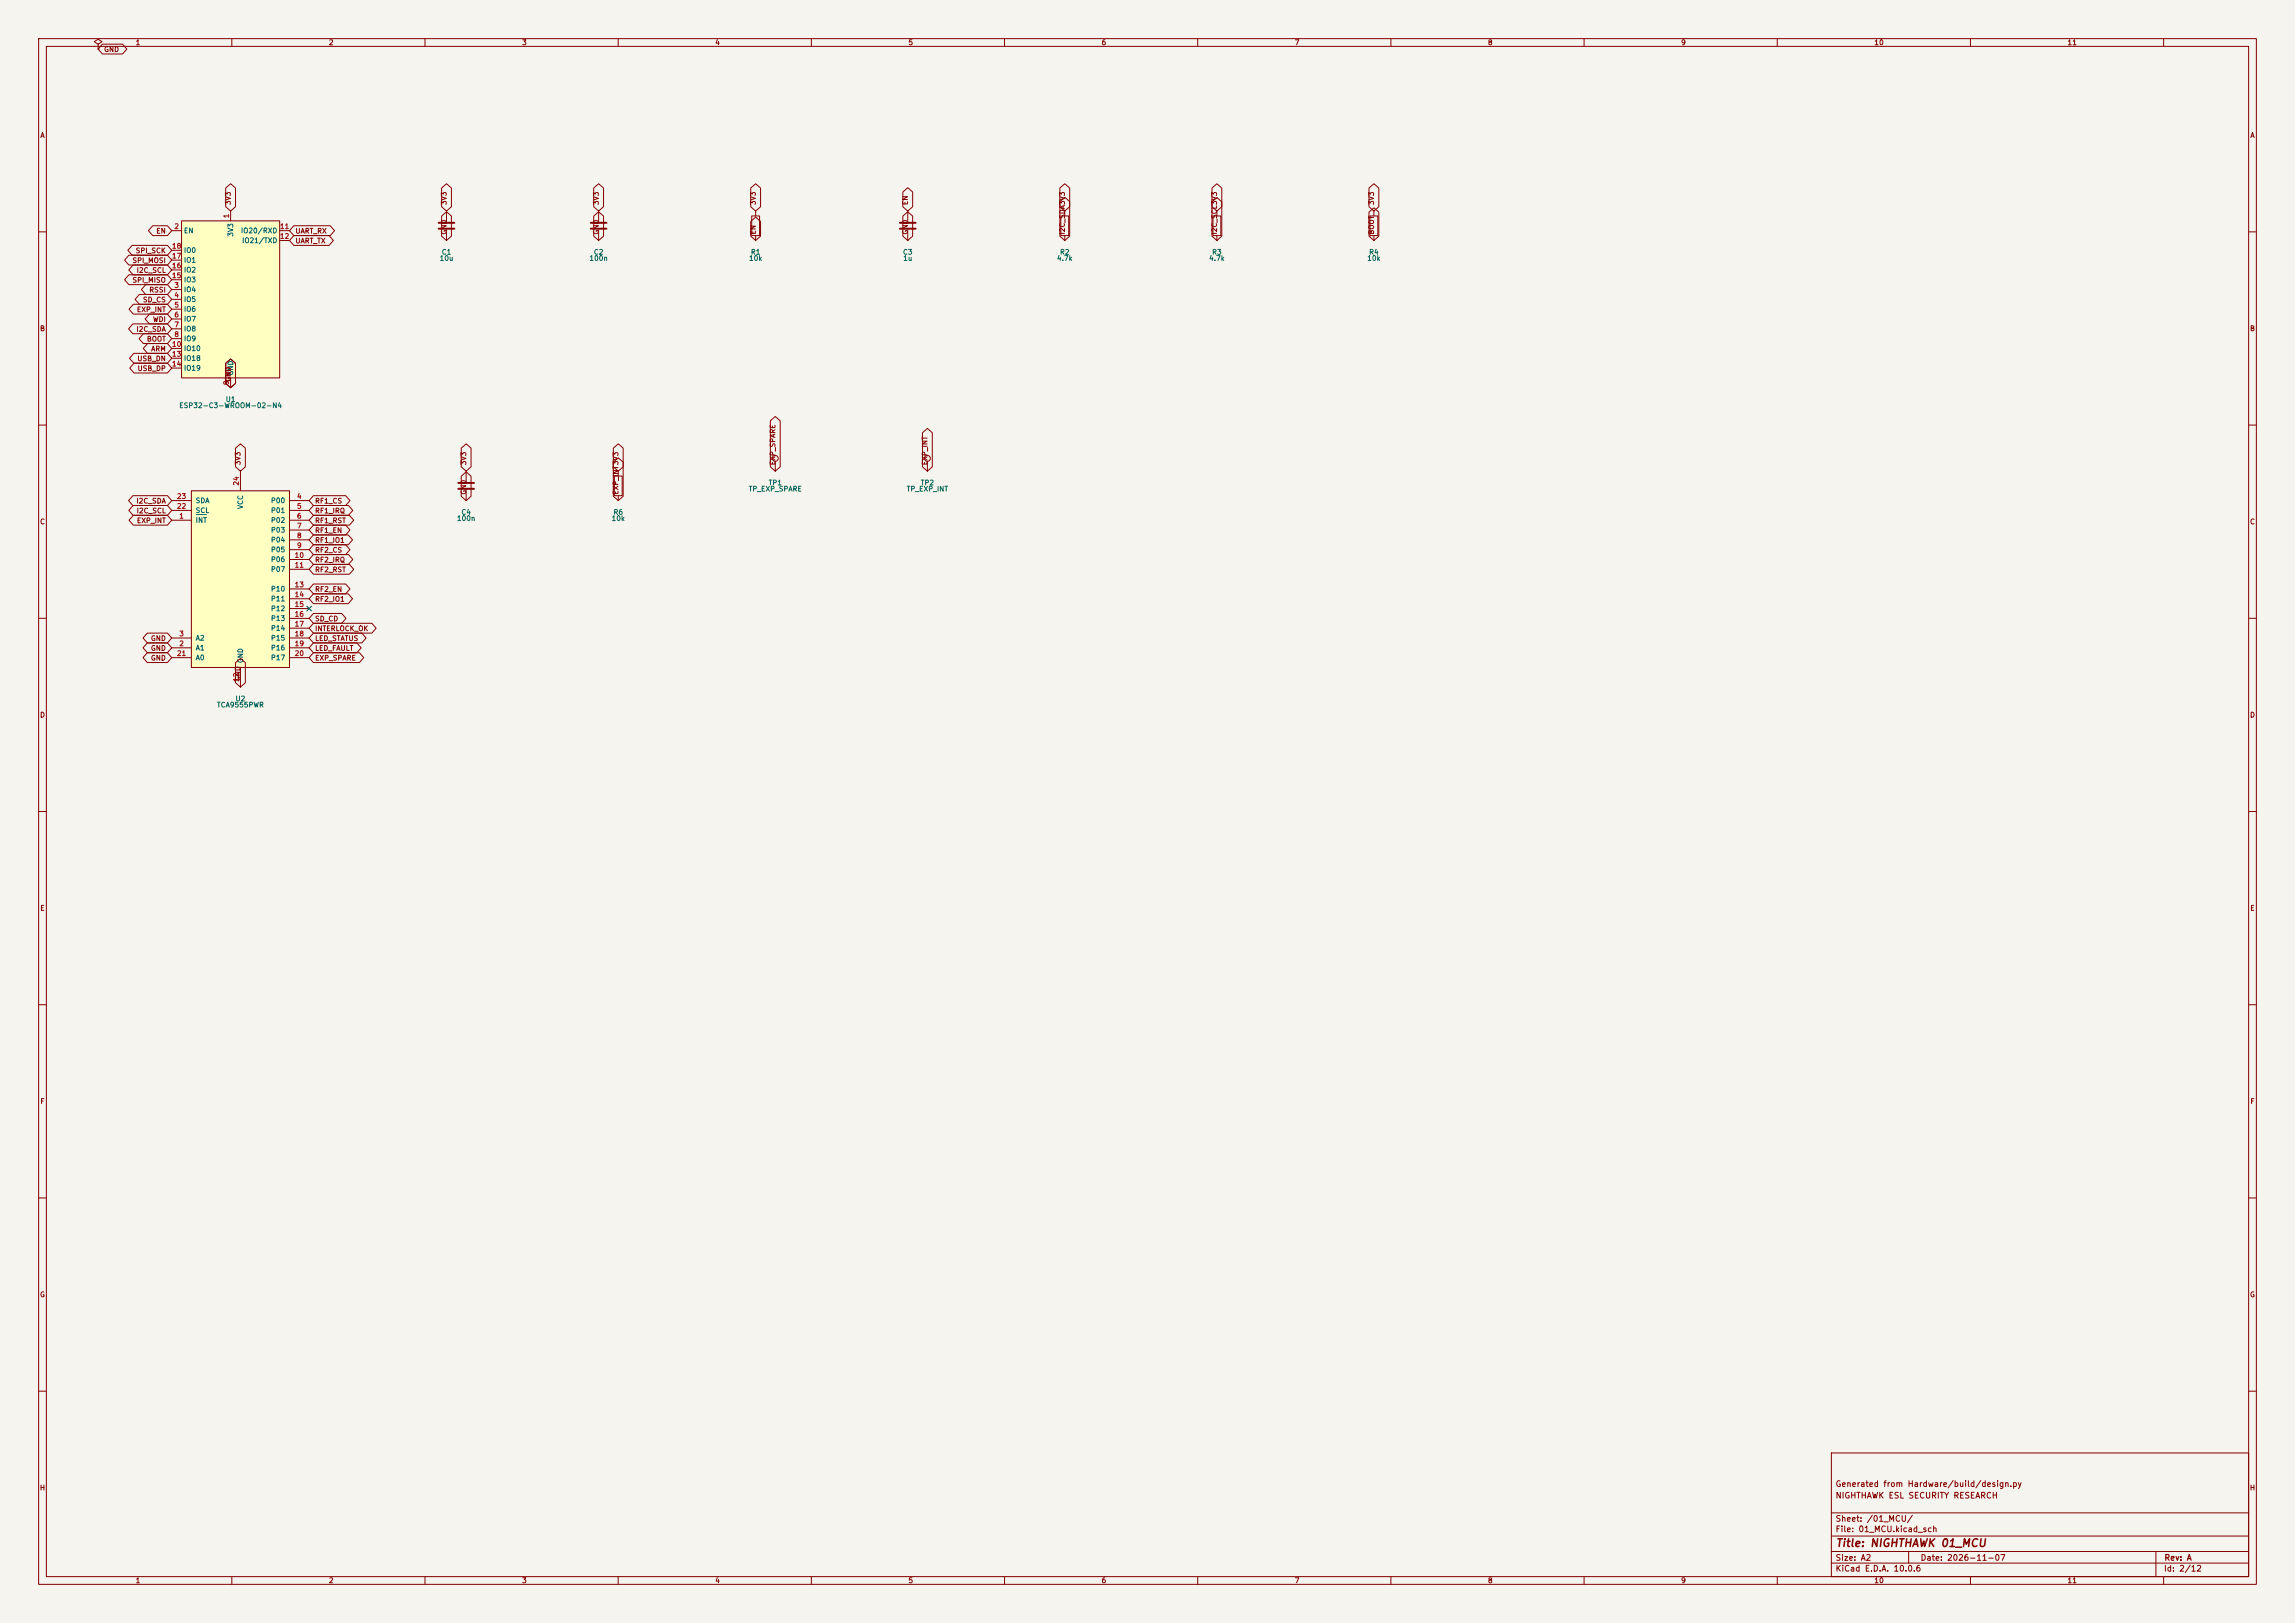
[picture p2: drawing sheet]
<svg xmlns="http://www.w3.org/2000/svg" width="594mm" height="420mm" viewBox="0 0 594 420" stroke-linecap="round" stroke-linejoin="round" font-family="sans-serif">
<defs><g id="words">
<text font-size="2" fill="#840000" x="475" y="400.8">Title: NIGHTHAWK 01_MCU</text>
<g font-size="1.5" fill="#840000">
<text x="475" y="388.1">NIGHTHAWK ESL SECURITY RESEARCH</text>
<text x="475" y="385.1">Generated from Hardware/build/design.py</text>
<text x="475" y="394.1">Sheet: /01_MCU/</text>
<text x="475" y="396.8">File: 01_MCU.kicad_sch</text>
<text x="475" y="407">KiCad E.D.A. 10.0.6</text>
<text x="475" y="404.2">Size: A2</text>
<text x="497" y="404.2">Date: 2026-11-07</text>
<text x="560" y="407">Id: 2/12</text>
<text x="560.1" y="404.2">Rev: A</text>
</g>
<g font-size="1.3" fill="#840000">
<text x="35" y="12">1</text>
<text x="85" y="12">2</text>
<text x="135" y="12">3</text>
<text x="185" y="12">4</text>
<text x="235" y="12">5</text>
<text x="285" y="12">6</text>
<text x="335" y="12">7</text>
<text x="385" y="12">8</text>
<text x="435" y="12">9</text>
<text x="485" y="12">10</text>
<text x="535" y="12">11</text>
<text x="26.8" y="13.8">GND</text>
<text x="10.3" y="36">A</text>
<text x="582.3" y="36">A</text>
<text x="60" y="53.2" transform="rotate(-90 60 53.2)">3V3</text>
<text x="115.9" y="53.2" transform="rotate(-90 115.9 53.2)">3V3</text>
<text x="155.3" y="53.2" transform="rotate(-90 155.3 53.2)">3V3</text>
<text x="195.9" y="53.2" transform="rotate(-90 195.9 53.2)">3V3</text>
<text x="235.3" y="53.2" transform="rotate(-90 235.3 53.2)">EN</text>
<text x="355.9" y="53.2" transform="rotate(-90 355.9 53.2)">3V3</text>
<text x="35" y="65.8">SPI_SCK</text>
<text x="40.3" y="60.7">EN</text>
<text x="76.3" y="60.7">UART_RX</text>
<text x="76.3" y="63.3">UART_TX</text>
<text x="115.9" y="60.8" transform="rotate(-90 115.9 60.8)">GND</text>
<text x="155.3" y="60.8" transform="rotate(-90 155.3 60.8)">GND</text>
<text x="195.9" y="60.8" transform="rotate(-90 195.9 60.8)">EN</text>
<text x="235.3" y="60.8" transform="rotate(-90 235.3 60.8)">GND</text>
<text x="275.9" y="60.8" transform="rotate(-90 275.9 60.8)">I2C_SDA3V3</text>
<text x="315.3" y="60.8" transform="rotate(-90 315.3 60.8)">I2C_SCL3V3</text>
<text x="355.9" y="60.8" transform="rotate(-90 355.9 60.8)">BOOT</text>
<text x="34.1" y="68.4">SPI_MOSI</text>
<text x="35.2" y="70.9">I2C_SCL</text>
<text x="34.1" y="73.4">SPI_MISO</text>
<text x="38.5" y="76">RSSI</text>
<text x="35.3" y="81.1">EXP_INT</text>
<text x="36.9" y="78.5">SD_CS</text>
<text x="39.5" y="83.6">WDI</text>
<text x="10.2" y="86">B</text>
<text x="35.2" y="86.1">I2C_SDA</text>
<text x="37.9" y="88.7">BOOT</text>
<text x="582.2" y="86">B</text>
<text x="35.4" y="93.8">USB_DN</text>
<text x="39" y="91.2">ARM</text>
<text x="35.5" y="96.3">USB_DP</text>
<text x="60" y="98.9" transform="rotate(-90 60 98.9)">GND</text>
<text x="62.5" y="120.5" transform="rotate(-90 62.5 120.5)">3V3</text>
<text x="121" y="120.5" transform="rotate(-90 121 120.5)">3V3</text>
<text x="201" y="120.5" transform="rotate(-90 201 120.5)">EXP_SPARE</text>
<text x="240.3" y="120.5" transform="rotate(-90 240.3 120.5)">EXP_INT</text>
<text x="35.2" y="130.6">I2C_SDA</text>
<text x="81.4" y="130.6">RF1_CS</text>
<text x="121" y="128.1" transform="rotate(-90 121 128.1)">GND</text>
<text x="160.3" y="128.1" transform="rotate(-90 160.3 128.1)">EXP_INT3V3</text>
<text x="10.2" y="136">C</text>
<text x="35.2" y="133.1">I2C_SCL</text>
<text x="35.3" y="135.7">EXP_INT</text>
<text x="81.4" y="133.1">RF1_IRQ</text>
<text x="81.4" y="135.7">RF1_RST</text>
<text x="582.2" y="136">C</text>
<text x="81.4" y="138.2">RF1_EN</text>
<text x="81.4" y="140.8">RF1_IO1</text>
<text x="81.4" y="143.3">RF2_CS</text>
<text x="81.4" y="145.8">RF2_IRQ</text>
<text x="81.4" y="148.4">RF2_RST</text>
<text x="81.4" y="153.5">RF2_EN</text>
<text x="81.4" y="156">RF2_IO1</text>
<text x="81.4" y="161.1">SD_CD</text>
<text x="38.9" y="166.2">GND</text>
<text x="81.4" y="163.6">INTERLOCK_OK</text>
<text x="81.4" y="166.2">LED_STATUS</text>
<text x="38.9" y="168.7">GND</text>
<text x="38.9" y="171.2">GND</text>
<text x="81.4" y="168.7">LED_FAULT</text>
<text x="81.4" y="171.2">EXP_SPARE</text>
<text x="62.5" y="176.4" transform="rotate(-90 62.5 176.4)">GND</text>
<text x="10.2" y="186">D</text>
<text x="582.2" y="186">D</text>
<text x="10.3" y="236">E</text>
<text x="582.3" y="236">E</text>
<text x="10.3" y="286">F</text>
<text x="582.3" y="286">F</text>
<text x="10.2" y="336">G</text>
<text x="582.2" y="336">G</text>
<text x="10.2" y="386">H</text>
<text x="582.2" y="386">H</text>
<text x="35" y="410">1</text>
<text x="85" y="410">2</text>
<text x="135" y="410">3</text>
<text x="185" y="410">4</text>
<text x="235" y="410">5</text>
<text x="285" y="410">6</text>
<text x="335" y="410">7</text>
<text x="385" y="410">8</text>
<text x="435" y="410">9</text>
<text x="485" y="410">10</text>
<text x="535" y="410">11</text>
</g>
<g font-size="1.3" fill="#a90000">
<text x="45" y="59.6">2</text>
<text x="59.6" y="56.6" transform="rotate(-90 59.6 56.6)">1</text>
<text x="72.3" y="59.6">11</text>
<text x="44.4" y="64.6">18</text>
<text x="72.3" y="62.1">12</text>
<text x="44.4" y="69.7">16</text>
<text x="44.4" y="67.2">17</text>
<text x="44.4" y="72.3">15</text>
<text x="45" y="74.8">3</text>
<text x="45" y="77.3">4</text>
<text x="45" y="79.9">5</text>
<text x="45" y="82.4">6</text>
<text x="45" y="85">7</text>
<text x="45" y="87.5">8</text>
<text x="44.4" y="90">10</text>
<text x="44.4" y="92.6">13</text>
<text x="44.4" y="95.1">14</text>
<text x="59.6" y="99.8" transform="rotate(-90 59.6 99.8)">9</text>
<text x="62.1" y="125.8" transform="rotate(-90 62.1 125.8)">24</text>
<text x="45.7" y="131.9">22</text>
<text x="45.7" y="129.4">23</text>
<text x="76.7" y="129.4">4</text>
<text x="76.7" y="131.9">5</text>
<text x="46.3" y="134.5">1</text>
<text x="76.7" y="134.5">6</text>
<text x="76.7" y="137">7</text>
<text x="76.7" y="139.6">8</text>
<text x="76.7" y="142.1">9</text>
<text x="76.1" y="144.6">10</text>
<text x="76.1" y="147.2">11</text>
<text x="76.1" y="152.3">13</text>
<text x="76.1" y="154.8">14</text>
<text x="76.1" y="157.3">15</text>
<text x="76.1" y="159.9">16</text>
<text x="46.3" y="167.5">2</text>
<text x="46.3" y="165">3</text>
<text x="76.1" y="162.4">17</text>
<text x="76.1" y="165">18</text>
<text x="76.1" y="167.5">19</text>
<text x="45.7" y="170">21</text>
<text x="76.1" y="170">20</text>
<text x="62.1" y="176.6" transform="rotate(-90 62.1 176.6)">12</text>
</g>
<g font-size="1.3" fill="#006464">
<text x="47.5" y="60.7">EN</text>
<text x="47.5" y="65.7">IO0</text>
<text x="60.7" y="61.4" transform="rotate(-90 60.7 61.4)">3V3</text>
<text x="62.2" y="60.7">IO20/RXD</text>
<text x="62.5" y="63.2">IO21/TXD</text>
<text x="47.5" y="70.8">IO2</text>
<text x="47.5" y="68.3">IO1</text>
<text x="113.7" y="67.8">10u</text>
<text x="114.2" y="66.2">C1</text>
<text x="152.4" y="67.8">100n</text>
<text x="153.6" y="66.2">C2</text>
<text x="193.7" y="67.8">10k</text>
<text x="194.2" y="66.2">R1</text>
<text x="233.6" y="66.2">C3</text>
<text x="233.6" y="67.8">1u</text>
<text x="273.4" y="67.8">4.7k</text>
<text x="274.2" y="66.2">R2</text>
<text x="312.8" y="67.8">4.7k</text>
<text x="313.6" y="66.2">R3</text>
<text x="353.7" y="67.8">10k</text>
<text x="354.2" y="66.2">R4</text>
<text x="47.5" y="75.9">IO4</text>
<text x="47.5" y="73.4">IO3</text>
<text x="47.5" y="78.4">IO5</text>
<text x="47.5" y="81">IO6</text>
<text x="47.5" y="83.5">IO7</text>
<text x="47.5" y="86.1">IO8</text>
<text x="47.5" y="88.6">IO9</text>
<text x="47.5" y="91.1">IO10</text>
<text x="47.5" y="93.7">IO18</text>
<text x="47.5" y="96.2">IO19</text>
<text x="60.7" y="97.3" transform="rotate(-90 60.7 97.3)">GND</text>
<text x="46.3" y="105.9">ESP32-C3-WROOM-02-N4</text>
<text x="58.3" y="104.3">U1</text>
<text x="198.8" y="125.9">TP1</text>
<text x="238.2" y="125.9">TP2</text>
<text x="50.5" y="130.5">SDA</text>
<text x="63.2" y="131.9" transform="rotate(-90 63.2 131.9)">VCC</text>
<text x="70" y="130.5">P00</text>
<text x="193.6" y="127.5">TP_EXP_SPARE</text>
<text x="234.6" y="127.5">TP_EXP_INT</text>
<text x="50.5" y="135.6">INT</text>
<text x="50.5" y="133">SCL</text>
<text x="70" y="133">P01</text>
<text x="70" y="135.6">P02</text>
<text x="118.1" y="135.1">100n</text>
<text x="119.3" y="133.5">C4</text>
<text x="158.2" y="135.1">10k</text>
<text x="158.7" y="133.5">R6</text>
<text x="70" y="138.1">P03</text>
<text x="70" y="140.7">P04</text>
<text x="70" y="143.2">P05</text>
<text x="70" y="145.7">P06</text>
<text x="70" y="148.3">P07</text>
<text x="70" y="153.4">P10</text>
<text x="70" y="155.9">P11</text>
<text x="70" y="158.4">P12</text>
<text x="70" y="161">P13</text>
<text x="50.5" y="166.1">A2</text>
<text x="70" y="163.5">P14</text>
<text x="70" y="166.1">P15</text>
<text x="50.5" y="168.6">A1</text>
<text x="50.5" y="171.1">A0</text>
<text x="63.2" y="171.7" transform="rotate(-90 63.2 171.7)">GND</text>
<text x="70" y="168.6">P16</text>
<text x="70" y="171.1">P17</text>
<text x="56" y="183.4">TCA9555PWR</text>
<text x="60.8" y="181.8">U2</text>
</g>
</g></defs>
<path d="M0 0h594v420h-594z" fill="#f5f4ef" stroke="#f5f4ef" stroke-width=".26"/>
<g fill="none" stroke="#840000" stroke-width=".26">
<path d="M10 10h574v400h-574zM12 12h570v396h-570zM25.4 11.4l1-.6-1-.6-1 .6 1 .6v1.3M25.4 12.7h.1M60 10v2M110 10v2M160 10v2M210 10v2M260 10v2M310 10v2M360 10v2M410 10v2"/>
<path d="M460 10v2M510 10v2M560 10v2M10 60h2M582 60h2M10 110h2M582 110h2M10 160h2M582 160h2M10 210h2M582 210h2M10 260h2"/>
<path d="M582 260h2M10 310h2M582 310h2M10 360h2M474 376h108v32h-108zM582 360h2M474 397.5h108M474 391.5h108M60 408v2M110 408v2M160 408v2M210 408v2"/>
<path d="M260 408v2M310 408v2M360 408v2M410 408v2M460 408v2M474 404.5h108M474 401.5h108M494 401.5v3M510 408v2M558 401.5v6.5M560 408v2"/>
</g>
<path d="M49.5 127h25.4v45.7h-25.4z" fill="#ffffc2"/>
<g fill="none" stroke="#840000" stroke-width=".26">
<path d="M115.6 54.6v2.8M115.6 59.4v2.8M154.9 54.6v2.8M154.9 59.4v2.8M194.6 55.9h2v5.1h-2zM195.6 54.6v1.3M234.9 54.6v2.8M234.9 59.4v2.8M274.6 55.9h2v5.1h-2zM275.6 54.6v1.3M313.9 55.9h2.1v5.1h-2.1zM315 54.6v1.3"/>
<path d="M354.6 55.9h2v5.1h-2zM355.6 54.6v1.3M195.6 61v1.2M275.6 61v1.2M315 61v1.2M355.6 61v1.2M200.7 119.4v2.5M240 119.4v2.5M44.4 134.6h5.1M44.4 129.5h5.1M44.4 132.1h5.1M49.5 127h25.4v45.7h-25.4z"/>
<path d="M62.2 121.9v5.1M74.9 134.6h5.1M74.9 129.5h5.1M74.9 132.1h5.1M74.9 137.2h5.1M74.9 139.7h5.1M120.6 121.9v2.8M120.6 126.7v2.8M159 123.2h2v5.1h-2zM160 121.9v1.3M160 128.3v1.2M74.9 142.2h5.1"/>
<path d="M74.9 144.8h5.1M74.9 147.3h5.1M74.9 152.4h5.1M74.9 154.9h5.1M74.9 157.5h5.1M44.4 167.6h5.1M44.4 165.1h5.1M44.4 170.2h5.1M62.2 172.7v5.1M74.9 167.6h5.1M74.9 165.1h5.1M74.9 160h5.1"/>
<path d="M74.9 162.6h5.1M74.9 170.2h5.1"/>
<circle cx="200.7" cy="118.6" r=".76"/>
<circle cx="240" cy="118.6" r=".76"/>
</g>
<path d="M50.8 133.2h2.6" fill="none" stroke="#006464" stroke-width=".26"/>
<path d="M113.5 57.7h4.1M113.5 59.2h4.1M152.9 57.7h4.1M152.9 59.2h4.1M232.9 57.7h4.1M232.9 59.2h4.1M118.6 125h4.1M118.6 126.5h4.1" fill="none" stroke="#840000" stroke-width=".51"/>
<path d="M47 57.2h25.4v40.6h-25.4z" fill="#ffffc2"/>
<g fill="none" stroke="#840000" stroke-width=".26">
<path d="M26.5 11.4h5.2l1.1 1.3-1.1 1.3h-5.2l-1.1-1.3zM39.5 58.4h3.8l1.1 1.3-1.1 1.3h-3.8l-1.1-1.3zM44.4 59.7h2.6M47 57.2h25.4v40.6h-25.4zM58.4 48.7l1.3-1.2 1.3 1.2v4.8l-1.3 1.1-1.3-1.1zM59.7 54.6v2.6M72.4 59.7h2.5M76 58.4h9.5l1.1 1.3-1.1 1.3h-9.5l-1.1-1.3zM114.3 48.7l1.3-1.2 1.2 1.2v4.8l-1.2 1.1-1.3-1.1zM114.3 55.9l1.3-1.1 1.2 1.1v5.2l-1.2 1.1-1.3-1.1zM153.7 48.7l1.2-1.2 1.3 1.2v4.8l-1.3 1.1-1.2-1.1zM153.7 55.9l1.2-1.1 1.3 1.1v5.2l-1.3 1.1-1.2-1.1z"/>
<path d="M194.3 48.7l1.3-1.2 1.3 1.2v4.8l-1.3 1.1-1.3-1.1zM194.3 57.3l1.3-1.1 1.3 1.1v3.8l-1.3 1.1-1.3-1.1zM233.7 49.7l1.2-1.1 1.3 1.1v3.8l-1.3 1.1-1.2-1.1zM233.7 55.9l1.2-1.1 1.3 1.1v5.2l-1.3 1.1-1.2-1.1zM274.3 52.2l1.3-1.1 1.3 1.1v8.9l-1.3 1.1-1.3-1.1zM274.3 48.7l1.3-1.2 1.3 1.2v4.8l-1.3 1.1-1.3-1.1zM313.7 48.7l1.3-1.2 1.2 1.2v4.8l-1.2 1.1-1.3-1.1zM313.7 52.2l1.3-1.1 1.2 1.1v8.9l-1.2 1.1-1.3-1.1zM354.3 54.9l1.3-1.1 1.3 1.1v6.2l-1.3 1.1-1.3-1.1zM354.3 48.7l1.3-1.2 1.3 1.2v4.8l-1.3 1.1-1.3-1.1zM33.4 66h9.9l1.1 1.3-1.1 1.3h-9.9l-1.2-1.3zM33.4 71.1h9.9l1.1 1.3-1.1 1.3h-9.9l-1.2-1.3z"/>
<path d="M34.2 63.5h9.1l1.1 1.3-1.1 1.2h-9.1l-1.1-1.2zM34.4 68.6h8.9l1.1 1.3-1.1 1.2h-8.9l-1.1-1.2zM34.5 78.7h8.8l1.1 1.3-1.1 1.3h-8.8l-1.1-1.3zM36.1 76.2h7.2l1.1 1.3-1.1 1.2h-7.2l-1.1-1.2zM37.7 73.7h5.6l1.1 1.2-1.1 1.3h-5.6l-1.1-1.3zM44.4 74.9h2.6M44.4 77.5h2.6M44.4 72.4h2.6M44.4 69.9h2.6M44.4 67.3h2.6M44.4 64.8h2.6M72.4 62.2h2.5"/>
<path d="M76 61h9.2l1.1 1.2-1.1 1.3h-9.2l-1.1-1.3zM34.4 83.8h8.9l1.1 1.3-1.1 1.3h-8.9l-1.1-1.3zM34.6 91.4h8.7l1.1 1.3-1.1 1.3h-8.7l-1.1-1.3zM34.7 94h8.6l1.1 1.3-1.1 1.2h-8.6l-1.1-1.2zM37.1 86.4h6.2l1.1 1.2-1.1 1.3h-6.2l-1.1-1.3zM38.2 88.9h5.1l1.1 1.3-1.1 1.2h-5.1l-1.1-1.2zM38.7 81.3h4.6l1.1 1.3-1.1 1.2h-4.6l-1.1-1.2zM44.4 80h2.6M44.4 82.6h2.6M44.4 85.1h2.6M44.4 87.6h2.6M44.4 90.2h2.6"/>
<path d="M44.4 92.7h2.6M44.4 95.3h2.6M58.4 94l1.3-1.1 1.3 1.1v5.2l-1.3 1.1-1.3-1.1zM59.7 97.8v2.5M61 116l1.2-1.1 1.3 1.1v4.8l-1.3 1.1-1.2-1.1zM119.4 116l1.2-1.1 1.3 1.1v4.8l-1.3 1.1-1.2-1.1zM158.7 116l1.3-1.1 1.3 1.1v4.8l-1.3 1.1-1.3-1.1zM158.7 119.6l1.3-1.1 1.3 1.1v8.8l-1.3 1.1-1.3-1.1zM199.4 108.9l1.3-1.1 1.2 1.1v11.9l-1.2 1.1-1.3-1.1zM238.8 112l1.2-1.1 1.3 1.1v8.8l-1.3 1.1-1.2-1.1zM34.4 128.3h8.9l1.1 1.2-1.1 1.3h-8.9l-1.1-1.3zM34.4 130.8h8.9l1.1 1.3-1.1 1.3h-8.9l-1.1-1.3z"/>
<path d="M34.5 133.3h8.8l1.1 1.3-1.1 1.3h-8.8l-1.1-1.3zM81.1 128.3h8.4l1.1 1.2-1.1 1.3h-8.4l-1.1-1.3zM81.1 130.8h9.1l1.1 1.3-1.1 1.3h-9.1l-1.1-1.3zM81.1 133.3h9.3l1.1 1.3-1.1 1.3h-9.3l-1.1-1.3zM81.1 135.9h8.4l1.1 1.3-1.1 1.2h-8.4l-1.1-1.2zM81.1 138.4h9l1.1 1.3-1.1 1.3h-9l-1.1-1.3zM119.4 123.2l1.2-1.1 1.3 1.1v5.2l-1.3 1.1-1.2-1.1zM81.1 141h8.4l1.1 1.2-1.1 1.3h-8.4l-1.1-1.3zM81.1 143.5h9.1l1.1 1.3-1.1 1.3h-9.1l-1.1-1.3zM81.1 146h9.3l1.1 1.3-1.1 1.3h-9.3l-1.1-1.3zM81.1 151.1h8.4l1.1 1.3-1.1 1.3h-8.4l-1.1-1.3zM81.1 153.7h9l1.1 1.2-1.1 1.3h-9l-1.1-1.3z"/>
<path d="M81.1 158.7h7.3l1.2 1.3-1.2 1.3h-7.3l-1.1-1.3zM38.1 166.4h5.2l1.1 1.2-1.1 1.3h-5.2l-1.1-1.3zM38.1 163.8h5.2l1.1 1.3-1.1 1.3h-5.2l-1.1-1.3zM38.1 168.9h5.2l1.1 1.3-1.1 1.3h-5.2l-1.1-1.3zM61 171.5l1.2-1.1 1.3 1.1v5.2l-1.3 1.1-1.2-1.1zM81.1 166.4h11.3l1.1 1.2-1.1 1.3h-11.3l-1.1-1.3zM81.1 168.9h11.9l1.1 1.3-1.1 1.3h-11.9l-1.1-1.3zM81.1 161.3h15.1l1.2 1.3-1.2 1.2h-15.1l-1.1-1.2zM81.1 163.8h12.5l1.2 1.3-1.2 1.3h-12.5l-1.1-1.3z"/>
</g>
<path d="M79.4 156.9l1.2 1.2M80.6 156.9l-1.2 1.2" fill="none" stroke="#000084" stroke-width=".26"/>
<use href="#words"/>
</svg>
